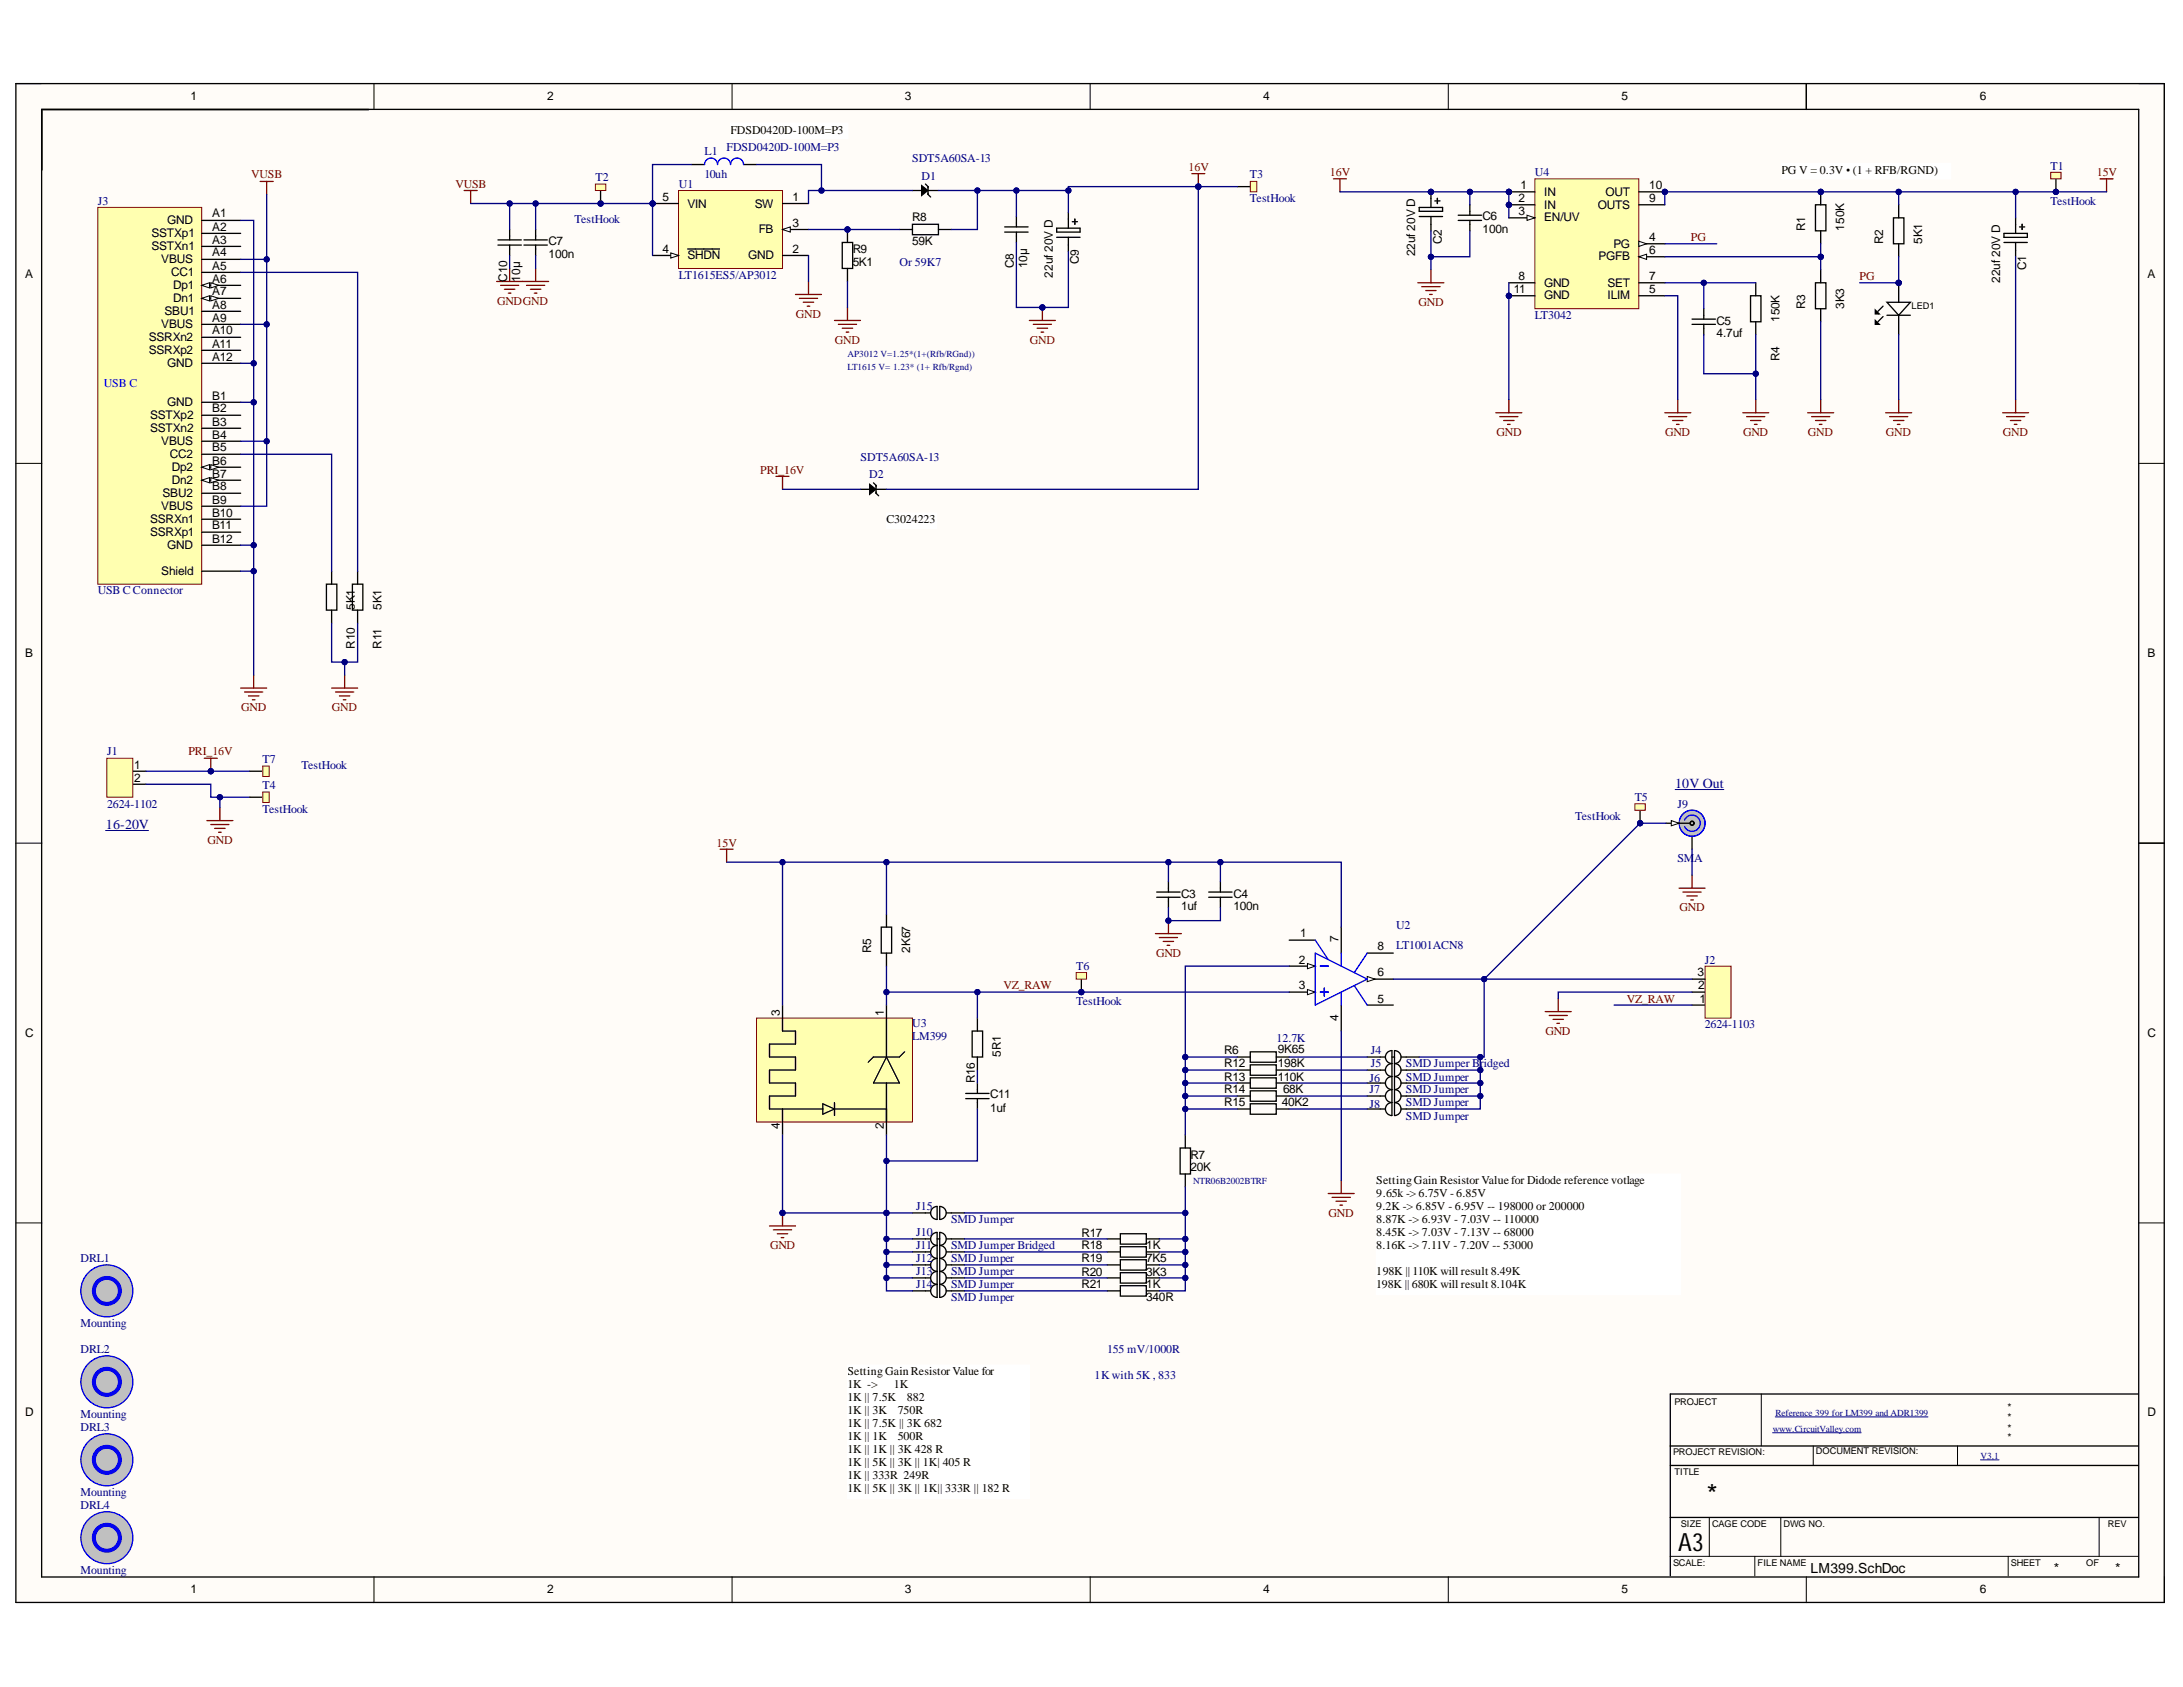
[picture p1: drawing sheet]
<svg xmlns="http://www.w3.org/2000/svg" width="279mm" height="216mm" viewBox="0 0 279 216" stroke-linecap="round" stroke-linejoin="round" font-family="sans-serif">
<defs><g id="words">
<text font-size="3.6" x="218.4" y="192.4">*</text>
<text font-size="3.2" x="214.8" y="198.5">A3</text>
<g font-size="1.8" fill="#000080">
<text x="214.4" y="100.8">10V Out</text>
<text x="13.5" y="106.1">16-20V</text>
</g>
<g font-size="1.8">
<text x="231.7" y="201.3">LM399.SchDoc</text>
<text x="262.9" y="201.3">*</text>
<text x="270.7" y="201.3">*</text>
</g>
<g font-size="1.5">
<text x="24.4" y="12.9">1</text>
<text x="70.1" y="12.9">2</text>
<text x="93.5" y="17.1">FDSD0420D-100M=P3</text>
<text x="115.8" y="12.9">3</text>
<text x="161.7" y="12.9">4</text>
<text x="207.5" y="12.9">5</text>
<text x="253.4" y="12.9">6</text>
<text x="228" y="22.2">PG V = 0.3V • (1 + RFB/RGND)</text>
<text x="21.4" y="28.7">GND</text>
<text x="27.2" y="27.8">A1</text>
<text x="27.2" y="29.5">A2</text>
<text x="84.8" y="25.7">5</text>
<text x="88" y="26.6">VIN</text>
<text x="96.6" y="26.6">SW</text>
<text x="97.1" y="29.9">FB</text>
<text x="101.4" y="29">3</text>
<text x="101.4" y="25.7">1</text>
<text x="116.8" y="28.3">R8</text>
<text x="189.8" y="29.9">100n</text>
<text x="189.8" y="28.2">C6</text>
<text x="194.3" y="25.9">2</text>
<text x="194.3" y="27.6">3</text>
<text x="194.6" y="24.2">1</text>
<text x="197.6" y="25">IN</text>
<text x="197.6" y="26.7">IN</text>
<text x="197.6" y="28.3">EN/UV</text>
<text x="204.5" y="26.7">OUTS</text>
<text x="205.5" y="25">OUT</text>
<text x="211.1" y="25.9">9</text>
<text x="211.1" y="24.2">10</text>
<text x="231.1" y="29.5" transform="rotate(-90 231.1 29.5)">R1</text>
<text x="236" y="29.5" transform="rotate(-90 236 29.5)">150K</text>
<text x="3.2" y="35.5">A</text>
<text x="19.4" y="30.4">SSTXp1</text>
<text x="19.4" y="32.1">SSTXn1</text>
<text x="20.6" y="33.7">VBUS</text>
<text x="21.9" y="35.4">CC1</text>
<text x="27.2" y="31.2">A3</text>
<text x="27.2" y="32.8">A4</text>
<text x="27.2" y="34.5">A5</text>
<text x="70.2" y="33">100n</text>
<text x="70.2" y="31.4">C7</text>
<text x="84.8" y="32.4">4</text>
<text x="88" y="33.2">SHDN</text>
<text x="95.8" y="33.2">GND</text>
<text x="101.4" y="32.4">2</text>
<text x="109.1" y="34">5K1</text>
<text x="109.1" y="32.4">R9</text>
<text x="116.8" y="31.4">59K</text>
<text x="129.8" y="34.3" transform="rotate(-90 129.8 34.3)">C8</text>
<text x="131.5" y="34.3" transform="rotate(-90 131.5 34.3)">10µ</text>
<text x="134.8" y="35.5" transform="rotate(-90 134.8 35.5)">22uf 20V D</text>
<text x="138.1" y="33.8" transform="rotate(-90 138.1 33.8)">C9</text>
<text x="181.1" y="32.8" transform="rotate(-90 181.1 32.8)">22uf 20V D</text>
<text x="184.5" y="31.2" transform="rotate(-90 184.5 31.2)">C2</text>
<text x="194.3" y="35.9">8</text>
<text x="204.6" y="33.3">PGFB</text>
<text x="206.5" y="31.7">PG</text>
<text x="211.1" y="30.9">4</text>
<text x="211.1" y="32.6">6</text>
<text x="211.1" y="35.9">7</text>
<text x="241" y="31.2" transform="rotate(-90 241 31.2)">R2</text>
<text x="246" y="31.2" transform="rotate(-90 246 31.2)">5K1</text>
<text x="259.3" y="34.5" transform="rotate(-90 259.3 34.5)">C1</text>
<text x="274.9" y="35.5">A</text>
<text x="21.1" y="40.3">SBU1</text>
<text x="22.2" y="37">Dp1</text>
<text x="22.2" y="38.7">Dn1</text>
<text x="27.2" y="36.2">A6</text>
<text x="27.2" y="37.8">A7</text>
<text x="27.2" y="39.5">A8</text>
<text x="27.2" y="41.2">A9</text>
<text x="64.9" y="36" transform="rotate(-90 64.9 36)">C10</text>
<text x="66.6" y="36" transform="rotate(-90 66.6 36)">10µ</text>
<text x="193.7" y="37.5">11</text>
<text x="197.6" y="36.7">GND</text>
<text x="197.6" y="38.3">GND</text>
<text x="205.8" y="38.3">ILIM</text>
<text x="205.8" y="36.7">SET</text>
<text x="211.1" y="37.5">5</text>
<text x="219.7" y="41.5">C5</text>
<text x="227.8" y="41.2" transform="rotate(-90 227.8 41.2)">150K</text>
<text x="231.1" y="39.5" transform="rotate(-90 231.1 39.5)">R3</text>
<text x="236" y="39.5" transform="rotate(-90 236 39.5)">3K3</text>
<text x="256" y="36.2" transform="rotate(-90 256 36.2)">22uf 20V D</text>
<text x="19" y="43.6">SSRXn2</text>
<text x="19" y="45.3">SSRXp2</text>
<text x="20.6" y="42">VBUS</text>
<text x="21.4" y="47">GND</text>
<text x="27.2" y="42.8">A10</text>
<text x="27.2" y="44.5">A11</text>
<text x="27.2" y="46.2">A12</text>
<text x="219.7" y="43.1">4.7uf</text>
<text x="227.8" y="46.2" transform="rotate(-90 227.8 46.2)">R4</text>
<text x="19.2" y="53.6">SSTXp2</text>
<text x="21.4" y="51.9">GND</text>
<text x="27.2" y="51.2">B1</text>
<text x="27.2" y="52.8">B2</text>
<text x="19.2" y="55.3">SSTXn2</text>
<text x="20.6" y="56.9">VBUS</text>
<text x="21.7" y="58.6">CC2</text>
<text x="27.2" y="54.5">B3</text>
<text x="27.2" y="56.2">B4</text>
<text x="27.2" y="57.8">B5</text>
<text x="27.2" y="59.5">B6</text>
<text x="20.6" y="65.3">VBUS</text>
<text x="20.8" y="63.6">SBU2</text>
<text x="22" y="60.3">Dp2</text>
<text x="22" y="61.9">Dn2</text>
<text x="27.2" y="61.2">B7</text>
<text x="27.2" y="62.8">B8</text>
<text x="27.2" y="64.5">B9</text>
<text x="19.2" y="66.9">SSRXn1</text>
<text x="19.2" y="68.6">SSRXp1</text>
<text x="21.4" y="70.3">GND</text>
<text x="27.2" y="66.1">B10</text>
<text x="27.2" y="67.8">B11</text>
<text x="27.2" y="69.4">B12</text>
<text x="113.5" y="66.9">C3024223</text>
<text x="20.6" y="73.6">Shield</text>
<text x="45.4" y="83.1" transform="rotate(-90 45.4 83.1)">R10</text>
<text x="45.4" y="78.1" transform="rotate(-90 45.4 78.1)">5K1</text>
<text x="48.8" y="83.1" transform="rotate(-90 48.8 83.1)">R11</text>
<text x="48.8" y="78.1" transform="rotate(-90 48.8 78.1)">5K1</text>
<text x="3.2" y="84.1">B</text>
<text x="274.9" y="84.1">B</text>
<text x="17.2" y="98.4">1</text>
<text x="17.2" y="100.1">2</text>
<text x="151.2" y="116.5">1uf</text>
<text x="151.2" y="114.9">C3</text>
<text x="157.9" y="116.5">100n</text>
<text x="157.9" y="114.9">C4</text>
<text x="166.4" y="119.9">1</text>
<text x="111.5" y="122" transform="rotate(-90 111.5 122)">R5</text>
<text x="116.5" y="122" transform="rotate(-90 116.5 122)">2K67</text>
<text x="166.2" y="123.3">2</text>
<text x="171.3" y="120.6" transform="rotate(-90 171.3 120.6)">7</text>
<text x="176.3" y="121.6">8</text>
<text x="176.3" y="124.9">6</text>
<text x="217.3" y="124.9">3</text>
<text x="99.8" y="130.1" transform="rotate(-90 99.8 130.1)">3</text>
<text x="113.1" y="130.1" transform="rotate(-90 113.1 130.1)">1</text>
<text x="166.2" y="126.6">3</text>
<text x="171.3" y="130.7" transform="rotate(-90 171.3 130.7)">4</text>
<text x="176.3" y="128.3">5</text>
<text x="217.3" y="126.6">2</text>
<text x="217.5" y="128.3">1</text>
<text x="3.2" y="132.7">C</text>
<text x="128.1" y="135.2" transform="rotate(-90 128.1 135.2)">5R1</text>
<text x="156.7" y="134.9">R6</text>
<text x="156.7" y="136.6">R12</text>
<text x="163.5" y="134.7">9K65</text>
<text x="163.5" y="136.6">198K</text>
<text x="274.9" y="132.7">C</text>
<text x="124.8" y="138.6" transform="rotate(-90 124.8 138.6)">R16</text>
<text x="126.7" y="142.3">1uf</text>
<text x="126.7" y="140.6">C11</text>
<text x="156.7" y="138.3">R13</text>
<text x="156.7" y="139.9">R14</text>
<text x="156.7" y="141.6">R15</text>
<text x="163.5" y="138.3">110K</text>
<text x="164" y="141.6">40K2</text>
<text x="164.2" y="139.9">68K</text>
<text x="99.8" y="144.6" transform="rotate(-90 99.8 144.6)">4</text>
<text x="113.1" y="144.5" transform="rotate(-90 113.1 144.5)">2</text>
<text x="152.4" y="149.9">20K</text>
<text x="152.4" y="148.3">R7</text>
<text x="176.1" y="151.6">SettingGain Resistor Valuefor Didode reference votlage</text>
<text x="176.1" y="153.2">9.65k -&gt; 6.75V -6.85V</text>
<text x="176.1" y="154.9">9.2K -&gt; 6.85V - 6.95V -- 198000 or 200000</text>
<text x="138.4" y="159.9">R18</text>
<text x="138.4" y="161.6">R19</text>
<text x="138.4" y="158.3">R17</text>
<text x="146.7" y="161.6">7K5</text>
<text x="146.7" y="159.9">1K</text>
<text x="176.1" y="156.6">8.87K -&gt; 6.93V - 7.03V -- 110000</text>
<text x="176.1" y="158.2">8.45K -&gt; 7.03V - 7.13V -- 68000</text>
<text x="176.1" y="159.9">8.16K -&gt; 7.11V - 7.20V -- 53000</text>
<text x="138.4" y="163.2">R20</text>
<text x="138.4" y="164.9">R21</text>
<text x="146.7" y="163.2">3K3</text>
<text x="146.7" y="164.9">1K</text>
<text x="146.7" y="166.5">340R</text>
<text x="176.1" y="163.2">198K || 110K will result 8.49K</text>
<text x="176.1" y="164.9">198K || 680K will result 8.104K</text>
<text x="108.5" y="176">SettingGain Resistor Value for</text>
<text x="108.5" y="177.6">1K -&gt;</text>
<text x="108.5" y="179.3">1K || 7.5K</text>
<text x="114.4" y="177.6">1K</text>
<text x="116.1" y="179.3">882</text>
<text x="3.2" y="181.3">D</text>
<text x="108.5" y="181">1K || 3K</text>
<text x="108.5" y="182.6">1K || 7.5K || 3K 682</text>
<text x="108.5" y="184.3">1K || 1K</text>
<text x="108.5" y="186">1K || 1K || 3K 428 R</text>
<text x="114.9" y="181">750R</text>
<text x="114.9" y="184.3">500R</text>
<text x="274.9" y="181.3">D</text>
<text x="108.5" y="187.6">1K || 5K || 3K || 1K| 405 R</text>
<text x="108.5" y="189.3">1K || 333R 249R</text>
<text x="108.5" y="191">1K || 5K || 3K || 1K|| 333R || 182 R</text>
<text x="24.4" y="203.9">1</text>
<text x="70.1" y="203.9">2</text>
<text x="115.8" y="203.9">3</text>
<text x="161.7" y="203.9">4</text>
<text x="207.5" y="203.9">5</text>
<text x="253.4" y="203.9">6</text>
</g>
<g font-size="1.5" fill="#800000">
<text x="32.1" y="22.8">VUSB</text>
<text x="152.1" y="21.9">16V</text>
<text x="170.2" y="22.5">16V</text>
<text x="268.4" y="22.5">15V</text>
<text x="58.3" y="24">VUSB</text>
<text x="216.4" y="30.9">PG</text>
<text x="238" y="35.9">PG</text>
<text x="63.6" y="39">GNDGND</text>
<text x="101.9" y="40.7">GND</text>
<text x="181.6" y="39.2">GND</text>
<text x="106.9" y="44">GND</text>
<text x="131.8" y="44">GND</text>
<text x="191.5" y="55.8">GND</text>
<text x="213.1" y="55.8">GND</text>
<text x="223.1" y="55.8">GND</text>
<text x="231.4" y="55.8">GND</text>
<text x="241.4" y="55.8">GND</text>
<text x="256.3" y="55.8">GND</text>
<text x="97.3" y="60.6">PRI_16V</text>
<text x="30.9" y="91">GND</text>
<text x="42.5" y="91">GND</text>
<text x="24.1" y="96.7">PRI_16V</text>
<text x="26.6" y="108">GND</text>
<text x="91.7" y="108.3">15V</text>
<text x="215" y="116.6">GND</text>
<text x="148" y="122.5">GND</text>
<text x="128.4" y="126.6">VZ_RAW</text>
<text x="208.2" y="128.3">VZ_RAW</text>
<text x="197.8" y="132.5">GND</text>
<text x="170.1" y="155.7">GND</text>
<text x="98.6" y="159.9">GND</text>
</g>
<g font-size="1.5" fill="#000080">
<text x="76.2" y="23.2">T2</text>
<text x="90.2" y="19.9">L1</text>
<text x="90.2" y="22.8">10uh</text>
<text x="93" y="19.4">FDSD0420D-100M=P3</text>
<text x="116.8" y="20.7">SDT5A60SA-13</text>
<text x="117.9" y="23">D1</text>
<text x="160" y="22.8">T3</text>
<text x="196.4" y="22.5">U4</text>
<text x="262.4" y="21.7">T1</text>
<text x="12.5" y="26.2">J3</text>
<text x="73.5" y="28.5">TestHook</text>
<text x="86.9" y="24">U1</text>
<text x="160" y="25.9">TestHook</text>
<text x="262.4" y="26.2">TestHook</text>
<text x="86.9" y="35.7">LT1615ES5/AP3012</text>
<text x="115.1" y="34">Or 59K7</text>
<text x="196.4" y="40.9">LT3042</text>
<text x="110.2" y="59">SDT5A60SA-13</text>
<text x="111.3" y="61.2">D2</text>
<text x="12.5" y="76">USB CConnector</text>
<text x="13.7" y="96.7">J1</text>
<text x="33.6" y="97.7">T7</text>
<text x="33.6" y="101">T4</text>
<text x="38.6" y="98.4">TestHook</text>
<text x="13.7" y="103.4">2624-1102</text>
<text x="33.6" y="104">TestHook</text>
<text x="201.6" y="105">TestHook</text>
<text x="209.2" y="102.5">T5</text>
<text x="214.7" y="103.4">J9</text>
<text x="214.7" y="110.3">SM</text>
<text x="216.8" y="110.3">A</text>
<text x="178.7" y="118.8">U2</text>
<text x="137.7" y="124.1">T6</text>
<text x="178.7" y="121.5">LT1001ACN8</text>
<text x="218.2" y="123.3">J2</text>
<text x="116.8" y="131.4">U3</text>
<text x="137.7" y="128.6">TestHook</text>
<text x="218.2" y="131.6">2624-1103</text>
<text x="116.8" y="133.1">LM399</text>
<text x="163.4" y="133.3">12.7K</text>
<text x="175.5" y="134.9">J4</text>
<text x="175.5" y="136.6">J5</text>
<text x="180" y="136.6">SMD Jumper Bridged</text>
<text x="175.3" y="141.8">J8</text>
<text x="175.3" y="139.9">J7</text>
<text x="175.3" y="138.5">J6</text>
<text x="180" y="143.3">SMD Jumper</text>
<text x="180" y="141.6">SMD Jumper</text>
<text x="180" y="139.9">SMD Jumper</text>
<text x="180" y="138.3">SMD Jumper</text>
<text x="117.3" y="154.9">J15</text>
<text x="10.3" y="161.6">DRL1</text>
<text x="117.3" y="159.9">J11</text>
<text x="117.3" y="161.6">J12</text>
<text x="117.3" y="158.2">J10</text>
<text x="121.7" y="161.6">SMD Jumper</text>
<text x="121.7" y="159.9">SMD Jumper Bridged</text>
<text x="121.7" y="156.6">SMD Jumper</text>
<text x="117.3" y="163.2">J13</text>
<text x="117.3" y="164.9">J14</text>
<text x="121.7" y="163.2">SMD Jumper</text>
<text x="121.7" y="164.9">SMD Jumper</text>
<text x="121.7" y="166.5">SMD Jumper</text>
<text x="10.3" y="169.8">Mounting</text>
<text x="10.3" y="173.1">DRL2</text>
<text x="141.7" y="173.1">155 mV/1000R</text>
<text x="140.1" y="176.5">1Kwith 5K , 833</text>
<text x="10.3" y="181.5">Mounting</text>
<text x="10.3" y="183.1">DRL3</text>
<text x="10.3" y="191.5">Mounting</text>
<text x="10.3" y="193.1">DRL4</text>
<text x="10.3" y="201.5">Mounting</text>
</g>
<text font-size="1.5" fill="#00f" x="13.3" y="49.5">USB C</text>
<g font-size="1.4">
<text x="256.9" y="183.2">*</text>
<text x="256.9" y="184.5">*</text>
<text x="256.9" y="180.6">*</text>
<text x="256.9" y="181.9">*</text>
</g>
<g font-size="1.2">
<text x="244.7" y="39.6">LED1</text>
<text x="214.3" y="179.8">PROJECT</text>
<text x="214.1" y="186.2">PROJECT REVISION:</text>
<text x="214.3" y="188.8">TITLE</text>
<text x="232.4" y="186.1">DOCUMENT REVISION:</text>
<text x="215.1" y="195.4">SIZE</text>
<text x="219.1" y="195.4">CAGE CODE</text>
<text x="228.3" y="195.4">DWG NO.</text>
<text x="269.8" y="195.4">REV</text>
<text x="214.1" y="200.4">SCALE:</text>
<text x="225" y="200.4">FILE NAME</text>
<text x="257.4" y="200.4">SHEET</text>
<text x="267" y="200.4">OF</text>
</g>
<g font-size="1.2" fill="#000080">
<text x="108.5" y="45.7">AP3012 V=1.25*(1+(Rfb/RGnd))</text>
<text x="108.5" y="47.4">LT1615 V= 1.23* (1+ Rfb/Rgnd)</text>
<text x="152.7" y="151.5">NTR06B2002BTRF</text>
<text x="226.9" y="183.2">www.CircuitValley.com</text>
<text x="227.2" y="181.2">Reference 399 for LM399 and ADR1399</text>
<text x="253.5" y="186.7">V3.1</text>
</g>
</g></defs>
<g fill="#fffcf8">
<path d="M2 10.7h275v194.4h-275z" fill-rule="evenodd"/>
<path d="M5.4 14h268.3v187.8h-268.3z" fill-rule="evenodd"/>
</g>
<g fill="none" stroke="#000" stroke-width=".13">
<path d="M2 10.7h3.4M47.9 10.7v3.3M93.7 10.7v3.3M139.5 10.7v3.3M185.4 10.7v3.3M231.2 10.7v3.3M273.7 10.7h3.3v3.3M2 59.3h3.4M273.7 59.3h3.3M2 107.9h3.4M273.7 107.9h3.3M2 156.5h3.4"/>
<path d="M273.7 156.5h3.3M225.4 178.4v6.7M213.8 199.2h59.9M218.8 194.2v5M224.6 199.2v2.5M227.9 194.2v5M232.1 185.1v2.4M250.5 185.1v2.4M257 199.2v2.5M268.7 194.2v5M47.9 201.8v3.3M93.7 201.8v3.3"/>
<path d="M139.5 201.8v3.3M185.4 201.8v3.3M231.2 201.8v3.3M277 201.8v3.3"/>
</g>
<path d="M2 10.7h275v194.4h-275zM5.3 14h268.4v187.8h-268.4zM5.3 14h41.9M231.2 10.7v3.3M273.7 107.9h3.3M165 123.6h3.3M175 122h3.3M175 128.6h3.3M273.7 178.4h-59.9v23.3M213.8 185.1h59.9M213.8 187.5h59.9M213.8 194.2h59.9" fill="none" stroke="#000" stroke-width=".17"/>
<path d="M167.3 123.3l1 .3-1 .4z" fill="#f8fcff"/>
<path d="M167.3 123.3l1 .3-1 .4z" fill="none" stroke="#000" stroke-width=".13"/>
<path d="M165 127h3.3" fill="none" stroke="#000" stroke-width=".17"/>
<path d="M167.3 126.6l1 .4-1 .3z" fill="#f8fcff"/>
<path d="M167.3 126.6l1 .4-1 .3z" fill="none" stroke="#000" stroke-width=".13"/>
<path d="M171.7 128.6v3.4M175 125.3h3.3" fill="none" stroke="#000" stroke-width=".17"/>
<path d="M175 125l1 .3-1 .3z" fill="#f8fcff"/>
<path d="M175 125l1 .3-1 .3z" fill="none" stroke="#000" stroke-width=".13"/>
<path d="M171.7 118.7v3.3M165 120.3h3.3" fill="none" stroke="#000" stroke-width=".17"/>
<path d="M168.3 122l6.7 3.3-6.7 3.3zM168.3 120.3l1.7 2.5M169 123.6h1M169 127h1M169.5 126.5v1M171.7 122v1.6M171.7 127v1.6M173.3 126.1l1.7 2.5M175 122l-1.7 2.5" fill="none" stroke="#00f" stroke-width=".17"/>
<path d="M98.5 156.9h3.3M99 157.4h2.3M99.5 157.9h1.3M100 158.4h.3M100.2 155.2v1.7" fill="none" stroke="#800000" stroke-width=".17"/>
<circle cx="100.2" cy="155.2" r=".33" fill="#000080"/>
<circle cx="100.2" cy="155.2" r=".33" fill="none" stroke="#000080" stroke-width=".13"/>
<path d="M147.9 119.5h3.3M148.4 120h2.3M149.5 117.8v1.7M148.9 120.5h1.3M149.4 121h.3M170 152.7h3.3M170.5 153.2h2.3M171 153.7h1.3M171.5 154.2h.3M171.7 151.1v1.6" fill="none" stroke="#800000" stroke-width=".17"/>
<circle cx="149.5" cy="117.8" r=".33" fill="#000080"/>
<circle cx="149.5" cy="117.8" r=".33" fill="none" stroke="#000080" stroke-width=".13"/>
<path d="M96.8 130.3h20v13.3h-20z" fill-rule="evenodd" fill="#ffffb0"/>
<path d="M96.8 130.3h20v13.3h-20z" fill="none" stroke="#800000" stroke-width=".13"/>
<path d="M100.2 128.6v3.4h1.6v1.6h-3.3v1.7h3.3v1.6h-3.3v1.7h3.3v1.7h-3.3v1.6h6.8M113.5 128.6v6.7M113.5 138.6v6.7M113.5 135.3l1.6 3.3h-3.3zM115.8 134.6l-.7 .7h-3.3l-.7 .6M100.2 141.9v3.4M105.3 141.3l1.5 .6-1.5 .7zM106.8 141.9h6.7M106.8 141.1v1.7" fill="none" stroke="#000" stroke-width=".17"/>
<path d="M214.4 101h6.2M226.9 183.4h11.3M227.2 181.3h19.6M253.5 186.8h2.3" fill="none" stroke="#000080" stroke-width=".13"/>
<g fill="none" stroke="#800000" stroke-width=".17">
<path d="M268.8 22.9h1.6M269.6 22.9v1.6M191.5 52.8h3.3M192 53.3h2.3M192.5 53.8h1.3M192.9 54.3h.4M193.1 51.2v1.6M223.1 52.8h3.3M223.6 53.3h2.3M224 53.8h1.4M224.5 54.3h.4M224.7 51.2v1.6"/>
<path d="M231.4 52.8h3.3M231.9 53.3h2.3M232.4 53.8h1.3M232.9 54.3h.3M233 51.2v1.6M92.2 108.7h1.6M93 108.7v1.6"/>
</g>
<circle cx="243" cy="36.2" r=".33" fill="#000080"/>
<circle cx="243" cy="36.2" r=".33" fill="none" stroke="#000080" stroke-width=".13"/>
<path d="M243 36.2v2.5" fill="none" stroke="#000" stroke-width=".17"/>
<circle cx="243" cy="36.2" r=".33" fill="#000080"/>
<circle cx="243" cy="36.2" r=".33" fill="none" stroke="#000080" stroke-width=".13"/>
<path d="M240 39.7l.5 .5h-.5zM241 39.2l-.7 .6M241.5 38.7h3l-1.5 1.6zM240 41l.5 .5h-.5zM241 40.5l-.7 .7M241.5 40.3h3M243 40.3v2.5" fill="none" stroke="#000" stroke-width=".17"/>
<path d="M240 39.7l.5 .5h-.5zM240 41l.5 .5h-.5z" fill="#000"/>
<path d="M241.3 52.8h3.4M241.8 53.3h2.4M242.3 53.8h1.4M242.8 54.3h.4M243 51.2v1.6" fill="none" stroke="#800000" stroke-width=".17"/>
<circle cx="193.1" cy="24.6" r=".33" fill="#000080"/>
<circle cx="193.1" cy="24.6" r=".33" fill="none" stroke="#000080" stroke-width=".13"/>
<circle cx="193.1" cy="26.2" r=".33" fill="#000080"/>
<circle cx="193.1" cy="26.2" r=".33" fill="none" stroke="#000080" stroke-width=".13"/>
<circle cx="213.1" cy="24.6" r=".33" fill="#000080"/>
<circle cx="213.1" cy="24.6" r=".33" fill="none" stroke="#000080" stroke-width=".13"/>
<circle cx="193.1" cy="37.9" r=".33" fill="#000080"/>
<circle cx="193.1" cy="37.9" r=".33" fill="none" stroke="#000080" stroke-width=".13"/>
<path d="M196.4 22.9h13.4v16.6h-13.4z" fill-rule="evenodd" fill="#ffffb0"/>
<path d="M196.4 22.9h13.4v16.6h-13.4z" fill="none" stroke="#800000" stroke-width=".13"/>
<path d="M193.1 24.5h3.3" fill="none" stroke="#000" stroke-width=".17"/>
<circle cx="193.1" cy="24.6" r=".33" fill="#000080"/>
<circle cx="193.1" cy="24.6" r=".33" fill="none" stroke="#000080" stroke-width=".13"/>
<path d="M193.1 26.2h3.3" fill="none" stroke="#000" stroke-width=".17"/>
<circle cx="193.1" cy="26.2" r=".33" fill="#000080"/>
<circle cx="193.1" cy="26.2" r=".33" fill="none" stroke="#000080" stroke-width=".13"/>
<path d="M193.1 27.9h3.3" fill="none" stroke="#000" stroke-width=".17"/>
<path d="M195.4 27.5l1 .4-1 .3z" fill="#f8fcff"/>
<path d="M195.4 27.5l1 .4-1 .3z" fill="none" stroke="#000" stroke-width=".13"/>
<path d="M209.8 31.2h3.3" fill="none" stroke="#000" stroke-width=".17"/>
<path d="M209.8 30.9l.9 .3-.9 .3z" fill="#f8fcff"/>
<path d="M209.8 30.9l.9 .3-.9 .3z" fill="none" stroke="#000" stroke-width=".13"/>
<path d="M209.8 37.9h3.3M209.8 32.9h3.3" fill="none" stroke="#000" stroke-width=".17"/>
<path d="M209.8 32.9l.9-.4v.7z" fill="#f8fcff"/>
<path d="M209.8 32.9l.9-.4v.7z" fill="none" stroke="#000" stroke-width=".13"/>
<path d="M193.1 36.2h3.3M209.8 36.2h3.3M209.8 26.2h3.3M209.8 24.5h3.3" fill="none" stroke="#000" stroke-width=".17"/>
<circle cx="213.1" cy="24.6" r=".33" fill="#000080"/>
<circle cx="213.1" cy="24.6" r=".33" fill="none" stroke="#000080" stroke-width=".13"/>
<path d="M193.1 37.9h3.3" fill="none" stroke="#000" stroke-width=".17"/>
<circle cx="193.1" cy="37.9" r=".33" fill="#000080"/>
<circle cx="193.1" cy="37.9" r=".33" fill="none" stroke="#000080" stroke-width=".13"/>
<path d="M213.1 52.8h3.3M213.6 53.3h2.3M214.1 53.8h1.3M214.6 54.3h.3M214.7 51.2v1.6" fill="none" stroke="#800000" stroke-width=".17"/>
<path d="M242.3 27.9h1.4v3.3h-1.4zM243 26.2v1.7M243 31.2v1.7M148 114.8h3M148 114.2h3M149.5 112.8v1.4M149.5 114.8v1.4" fill="none" stroke="#000" stroke-width=".17"/>
<circle cx="233" cy="24.6" r=".33" fill="#000080"/>
<circle cx="233" cy="24.6" r=".33" fill="none" stroke="#000080" stroke-width=".13"/>
<path d="M233 24.5v1.7M233 29.5v1.7" fill="none" stroke="#000" stroke-width=".17"/>
<circle cx="233" cy="24.6" r=".33" fill="#000080"/>
<circle cx="233" cy="24.6" r=".33" fill="none" stroke="#000080" stroke-width=".13"/>
<g fill="none" stroke="#000" stroke-width=".17">
<path d="M224 37.9h1.4v3.3h-1.4zM224.7 36.2v1.7M232.4 26.2h1.3v3.3h-1.3zM232.4 36.2h1.3v3.3h-1.3zM233 34.5v1.7M233 39.5v1.7M256.5 29.9h3v.5h-3zM256.5 31h3M258 27.9v2M258 31v1.9M258.5 29h.6M258.8 28.7v.7"/>
<path d="M224.7 41.2v1.6M112.8 118.7h1.3v3.3h-1.3zM113.5 117v1.7M154.7 114.8h3M154.7 114.2h3M156.2 112.8v1.4M156.2 114.8v1.4M113.5 122v1.6M158.4 135.3h1.6M160 134.6h3.3v1.3h-3.3zM163.3 135.3h1.7M216.6 128.6h1.6"/>
<path d="M216.6 127h1.6"/>
</g>
<path d="M256.3 52.8h3.3M256.8 53.3h2.3M257.3 53.8h1.3M257.8 54.3h.3M258 51.2v1.6" fill="none" stroke="#800000" stroke-width=".17"/>
<path d="M218.2 123.6h3.4v6.7h-3.4z" fill-rule="evenodd" fill="#ffffb0"/>
<path d="M218.2 123.6h3.4v6.7h-3.4z" fill="none" stroke="#800000" stroke-width=".13"/>
<path d="M216.6 125.3h1.6" fill="none" stroke="#000" stroke-width=".17"/>
<path d="M214.9 113.7h3.3M215.4 114.2h2.3M215.9 114.7h1.3M216.4 115.2h.3M216.6 112v1.7M197.8 129.5h3.3M198.3 130h2.3M198.8 130.5h1.3M199.3 131h.3M199.4 127.8v1.7" fill="none" stroke="#800000" stroke-width=".17"/>
<circle cx="13.7" cy="165.2" r="3.3" fill="#c0c0c0"/>
<circle cx="13.7" cy="165.2" r="3.3" fill="none" stroke="#00f" stroke-width=".17"/>
<circle cx="13.7" cy="165.2" r="1.66" fill="#c0c0c0"/>
<circle cx="13.7" cy="165.2" r="1.66" fill="none" stroke="#00f" stroke-width=".51"/>
<circle cx="13.7" cy="176.8" r="3.3" fill="#c0c0c0"/>
<circle cx="13.7" cy="176.8" r="3.3" fill="none" stroke="#00f" stroke-width=".17"/>
<circle cx="13.7" cy="176.8" r="1.66" fill="#c0c0c0"/>
<circle cx="13.7" cy="176.8" r="1.66" fill="none" stroke="#00f" stroke-width=".51"/>
<circle cx="13.7" cy="186.8" r="3.3" fill="#c0c0c0"/>
<circle cx="13.7" cy="186.8" r="3.3" fill="none" stroke="#00f" stroke-width=".17"/>
<circle cx="13.7" cy="186.8" r="1.66" fill="#c0c0c0"/>
<circle cx="13.7" cy="186.8" r="1.66" fill="none" stroke="#00f" stroke-width=".51"/>
<circle cx="13.7" cy="196.8" r="3.3" fill="#c0c0c0"/>
<circle cx="13.7" cy="196.8" r="3.3" fill="none" stroke="#00f" stroke-width=".17"/>
<circle cx="13.7" cy="196.8" r="1.66" fill="#c0c0c0"/>
<circle cx="13.7" cy="196.8" r="1.66" fill="none" stroke="#00f" stroke-width=".51"/>
<circle cx="183.1" cy="24.6" r=".33" fill="#000080"/>
<circle cx="183.1" cy="24.6" r=".33" fill="none" stroke="#000080" stroke-width=".13"/>
<path d="M183.1 24.5v.9" fill="none" stroke="#000" stroke-width=".17"/>
<circle cx="183.1" cy="24.6" r=".33" fill="#000080"/>
<circle cx="183.1" cy="24.6" r=".33" fill="none" stroke="#000080" stroke-width=".13"/>
<g fill="none" stroke="#000" stroke-width=".17">
<path d="M181.6 26.5h3v.5h-3zM181.6 27.7h3M183.1 25.4v1.1M183.1 27.7v1.8M183.6 25.7h.7M184 25.4v.7M186.6 28.2h3M186.6 27.5h3M188.1 26.2v1.3M188.1 28.2v1.3M218.1 39.5v1.3M216.6 41.5h3"/>
<path d="M216.6 40.8h3M218.1 41.5v1.3"/>
</g>
<path d="M181.5 36.2h3.3M182 36.7h2.3M182.5 37.2h1.3M183 37.7h.3M183.1 34.5v1.7" fill="none" stroke="#800000" stroke-width=".17"/>
<path d="M228 20.9h21.7v2h-21.7z" fill-rule="evenodd" fill="#fff"/>
<path d="M228 20.9h21.7v2h-21.7z" fill="none" stroke="#fff" stroke-width=".13"/>
<g fill="none" stroke="#800000" stroke-width=".17">
<path d="M63.6 36h3.3M64.1 36.5h2.3M64.6 37h1.3M65.1 37.5h.3M65.2 34.4v1.6M101.8 37.7h3.3M102.3 38.2h2.3M102.8 38.7h1.3M103.3 39.2h.3M103.5 36v1.7M108.5 39.3v1.7M133.4 39.3v1.7"/>
<path d="M170.7 22.9h1.6M171.5 22.9v1.6M106.8 41h3.3M107.3 41.5h2.3M107.8 42h1.3M108.3 42.5h.3M131.7 41h3.4M132.3 41.5h2.3M132.7 42h1.4M133.2 42.5h.4"/>
</g>
<g fill="none" stroke="#000" stroke-width=".17">
<path d="M158.4 136.9h1.6M158.4 138.6h1.6M160 136.3h3.3v1.3h-3.3zM160 137.9h3.3v1.4h-3.3zM160 139.6h3.3v1.3h-3.3zM163.3 136.9h1.7M163.3 138.6h1.7M175 136.9h2.3M175 138.6h2.3M175 135.3h2.3M177.6 134.7l.6-.2v8.3a.83 .83 0 0 1-.9-.9 .83 .83 0 0 1 .9-.8 .83 .83 0 0 1-.9-.8 .83 .83 0 0 1 .9-.9 .84 .84 0 0 1-.9-.8 .84 .84 0 0 1 .9-.8 .83 .83 0 0 1-.9-.9 .83 .83 0 0 1 .9-.8 .83 .83 0 0 1-.8-.5 .83 .83 0 0 1 .2-.9zM178.2 135.3h.3"/>
<path d="M178.5 134.5a.83 .83 0 0 1 .8 .8 .83 .83 0 0 1-.8 .8 .83 .83 0 0 1 .8 .8 .83 .83 0 0 1-.8 .9 .84 .84 0 0 1 .8 .8 .84 .84 0 0 1-.8 .8 .83 .83 0 0 1 .8 .9 .83 .83 0 0 1-.8 .8 .83 .83 0 0 1 .8 .8 .83 .83 0 0 1-.8 .9zM179.3 136.9h2.3M179.3 138.6h2.3M179.3 135.3h2.3M158.4 140.3h1.6M158.4 141.9h1.6M160 141.3h3.3v1.3h-3.3zM163.3 140.3h1.7M163.3 141.9h1.7M175 140.3h2.3M175 141.9h2.3M179.3 140.3h2.3"/>
<path d="M179.3 141.9h2.3"/>
</g>
<circle cx="133.4" cy="39.3" r=".33" fill="#000080"/>
<circle cx="133.4" cy="39.3" r=".33" fill="none" stroke="#000080" stroke-width=".13"/>
<path d="M152.5 22.2h1.7M153.4 22.2v1.7" fill="none" stroke="#800000" stroke-width=".17"/>
<circle cx="153.4" cy="23.9" r=".33" fill="#000080"/>
<circle cx="153.4" cy="23.9" r=".33" fill="none" stroke="#000080" stroke-width=".13"/>
<path d="M66.9 36h3.3M67.4 36.5h2.3M67.9 37h1.3M68.4 37.5h.3M68.6 34.4v1.6" fill="none" stroke="#800000" stroke-width=".17"/>
<circle cx="83.5" cy="26" r=".33" fill="#000080"/>
<circle cx="83.5" cy="26" r=".33" fill="none" stroke="#000080" stroke-width=".13"/>
<path d="M86.8 24.4h13.4v10h-13.4z" fill-rule="evenodd" fill="#ffffb0"/>
<path d="M86.8 24.4h13.4v10h-13.4z" fill="none" stroke="#800000" stroke-width=".13"/>
<path d="M83.5 26h3.3" fill="none" stroke="#000" stroke-width=".17"/>
<circle cx="83.5" cy="26" r=".33" fill="#000080"/>
<circle cx="83.5" cy="26" r=".33" fill="none" stroke="#000080" stroke-width=".13"/>
<path d="M83.5 32.7h3.3" fill="none" stroke="#000" stroke-width=".17"/>
<path d="M85.9 32.4l.9 .3-.9 .3z" fill="#f8fcff"/>
<path d="M85.9 32.4l.9 .3-.9 .3z" fill="none" stroke="#000" stroke-width=".13"/>
<path d="M88 31.9h4.1M100.2 29.4h3.3" fill="none" stroke="#000" stroke-width=".17"/>
<path d="M100.2 29.4l.9-.4v.7z" fill="#f8fcff"/>
<path d="M100.2 29.4l.9-.4v.7z" fill="none" stroke="#000" stroke-width=".13"/>
<path d="M100.2 26h3.3M100.2 32.7h3.3M115.1 29.4h1.7M116.8 28.7h3.3v1.3h-3.3zM120.1 29.4h1.7" fill="none" stroke="#000" stroke-width=".17"/>
<path d="M59.4 24.4h1.7M60.2 24.4v1.6" fill="none" stroke="#800000" stroke-width=".17"/>
<circle cx="108.5" cy="29.4" r=".33" fill="#000080"/>
<circle cx="108.5" cy="29.4" r=".33" fill="none" stroke="#000080" stroke-width=".13"/>
<path d="M108.5 29.4v1.6" fill="none" stroke="#000" stroke-width=".17"/>
<circle cx="108.5" cy="29.4" r=".33" fill="#000080"/>
<circle cx="108.5" cy="29.4" r=".33" fill="none" stroke="#000080" stroke-width=".13"/>
<g fill="none" stroke="#000" stroke-width=".17">
<path d="M63.7 31.4h3M63.7 30.7h3M65.2 29.4v1.3M65.2 31.4v1.3M67.1 31.4h3M67.1 30.7h3M68.6 29.4v1.3M68.6 31.4v1.3M107.8 31h1.3v3.4h-1.3zM108.5 34.4v1.6M116.8 24.4h3.3M118.4 23.6l.4 .3v1l.3 .3"/>
<path d="M128.6 29.7h3M128.6 29h3M130.1 27.7v1.3M130.1 29.7v1.3M110.1 62.6h3.4M111.8 61.8l.3 .3v1l.4 .4"/>
</g>
<path d="M99.3 61h1.7M100.2 61v1.6" fill="none" stroke="#800000" stroke-width=".17"/>
<path d="M117.9 23.7l.9 .7-.9 .6zM111.3 62l.8 .6-.8 .7z" fill="#000"/>
<path d="M117.9 23.7l.9 .7-.9 .6zM111.3 62l.8 .6-.8 .7z" fill="none" stroke="#000" stroke-width=".13"/>
<path d="M113.5 65.6h6.4v2h-6.4z" fill-rule="evenodd" fill="#fff"/>
<path d="M113.5 65.6h6.4v2h-6.4z" fill="none" stroke="#fff" stroke-width=".13"/>
<path d="M88.5 21.1h1.7M95.2 21.1h1.6" fill="none" stroke="#000" stroke-width=".17"/>
<path d="M90.2 21.1a.83 .83 0 0 1 .8-.9 .83 .83 0 0 1 .8 .9 .83 .83 0 0 1 .9-.9 .83 .83 0 0 1 .8 .9 .83 .83 0 0 1 .8-.9 .83 .83 0 0 1 .9 .9" fill="none" stroke="#00f" stroke-width=".17"/>
<path d="M93.5 15.7h15v2h-15z" fill-rule="evenodd" fill="#fff"/>
<path d="M93.5 15.7h15v2h-15z" fill="none" stroke="#fff" stroke-width=".13"/>
<path d="M33.3 23.2h1.7M34.1 23.2v1.7M30.8 88.1h3.3M31.3 88.6h2.3M31.8 89.1h1.3M32.3 89.6h.3M32.5 86.4v1.7M42.4 88.1h3.4M42.9 88.6h2.4M43.4 89.1h1.4M43.9 89.6h.4M44.1 86.4v1.7" fill="none" stroke="#800000" stroke-width=".17"/>
<path d="M12.5 26.5h13.3v48.3h-13.3z" fill-rule="evenodd" fill="#ffffb0"/>
<path d="M12.5 26.5h13.3v48.3h-13.3z" fill="none" stroke="#800000" stroke-width=".13"/>
<path d="M25.8 28.2h5M25.8 29.9h5M25.8 31.5h5M25.8 33.2h5M25.8 34.9h5M25.8 36.5h5" fill="none" stroke="#000" stroke-width=".17"/>
<path d="M25.8 36.5l1-.3v.7z" fill="#f8fcff"/>
<path d="M25.8 36.5l1-.3v.7z" fill="none" stroke="#000" stroke-width=".13"/>
<path d="M27 36.2l1 .3-1 .4z" fill="#f8fcff"/>
<path d="M27 36.2l1 .3-1 .4z" fill="none" stroke="#000" stroke-width=".13"/>
<path d="M25.8 38.2h5" fill="none" stroke="#000" stroke-width=".17"/>
<path d="M25.8 38.2l1-.3v.6z" fill="#f8fcff"/>
<path d="M25.8 38.2l1-.3v.6z" fill="none" stroke="#000" stroke-width=".13"/>
<path d="M27 37.9l1 .3-1 .3z" fill="#f8fcff"/>
<path d="M27 37.9l1 .3-1 .3z" fill="none" stroke="#000" stroke-width=".13"/>
<path d="M25.8 39.8h5M25.8 41.5h5M25.8 43.2h5M25.8 44.8h5M25.8 46.5h5M25.8 51.5h5M25.8 53.1h5M25.8 54.8h5M25.8 56.5h5M25.8 58.1h5M25.8 59.8h5" fill="none" stroke="#000" stroke-width=".17"/>
<path d="M25.8 59.8l1-.3v.6z" fill="#f8fcff"/>
<path d="M25.8 59.8l1-.3v.6z" fill="none" stroke="#000" stroke-width=".13"/>
<path d="M27 59.5l1 .3-1 .3z" fill="#f8fcff"/>
<path d="M27 59.5l1 .3-1 .3z" fill="none" stroke="#000" stroke-width=".13"/>
<path d="M25.8 61.5h5" fill="none" stroke="#000" stroke-width=".17"/>
<path d="M25.8 61.5l1-.4v.7z" fill="#f8fcff"/>
<path d="M25.8 61.5l1-.4v.7z" fill="none" stroke="#000" stroke-width=".13"/>
<path d="M27 61.1l1 .4-1 .3z" fill="#f8fcff"/>
<path d="M27 61.1l1 .4-1 .3z" fill="none" stroke="#000" stroke-width=".13"/>
<g fill="none" stroke="#000" stroke-width=".17">
<path d="M25.8 63.1h5M25.8 64.8h5M25.8 66.4h5M25.8 68.1h5M25.8 69.8h5M25.8 73.1h5M41.8 74.8h1.3v3.3h-1.3zM42.4 73.1v1.7M42.4 78.1v1.7M45.1 74.8h1.3v3.3h-1.3zM45.8 73.1v1.7M45.8 78.1v1.7"/>
<path d="M17 98.7h1.7M17 100.4h1.7"/>
</g>
<path d="M13.5 106.3h5.5" fill="none" stroke="#000080" stroke-width=".13"/>
<path d="M13.7 97h3.3v5h-3.3z" fill-rule="evenodd" fill="#ffffb0"/>
<path d="M13.7 97h3.3v5h-3.3z" fill="none" stroke="#800000" stroke-width=".13"/>
<path d="M26.1 97h1.7M27 97v1.7M26.5 105h3.3M27 105.5h2.3M27.5 106h1.3M28 106.5h.3M28.1 103.4v1.6" fill="none" stroke="#800000" stroke-width=".17"/>
<circle cx="27" cy="98.7" r=".33" fill="#000080"/>
<circle cx="27" cy="98.7" r=".33" fill="none" stroke="#000080" stroke-width=".13"/>
<path d="M176.2 150.2h38.9v15.5h-38.9z" fill-rule="evenodd" fill="#fff"/>
<path d="M176.2 150.2h38.9v15.5h-38.9z" fill="none" stroke="#fff" stroke-width=".13"/>
<circle cx="216.6" cy="105.4" r="1.66" fill="#c0c0c0"/>
<circle cx="216.6" cy="105.4" r="1.66" fill="none" stroke="#00f" stroke-width=".13"/>
<path d="M213.2 105.4h1.7" fill="none" stroke="#000" stroke-width=".17"/>
<path d="M213.9 105l1 .4-1 .3z" fill="#f8fcff"/>
<path d="M213.9 105l1 .4-1 .3z" fill="none" stroke="#000" stroke-width=".13"/>
<g fill="none" stroke="#000" stroke-width=".17">
<path d="M135.2 29.2h3v.5h-3zM135.2 30.4h3M136.7 27.2v2M136.7 30.4v1.8M137.2 28.4h.7M137.6 28v.7M214.9 105.4h1.3M216.6 107v1.7M123.6 139.9h3M124.4 132h1.4v3.3h-1.4zM125.1 130.3v1.7M125.1 135.3v1.6"/>
<path d="M125.1 138.6v1.3M119.4 159.6l.5-.2v6.6a.83 .83 0 0 1-.8-.8 .83 .83 0 0 1 .8-.8 .83 .83 0 0 1-.8-.9 .83 .83 0 0 1 .8-.8 .83 .83 0 0 1-.8-.8 .83 .83 0 0 1 .8-.9 .83 .83 0 0 1-.7-.5 .83 .83 0 0 1 .2-.9zM120.3 159.4a.83 .83 0 0 1 .8 .8 .83 .83 0 0 1-.8 .8 .83 .83 0 0 1 .8 .9 .83 .83 0 0 1-.8 .8 .83 .83 0 0 1 .8 .8 .83 .83 0 0 1-.8 .9 .83 .83 0 0 1 .8 .8 .83 .83 0 0 1-.8 .8zM123.6 140.6h3M125.1 140.6v1.3M141.7 158.6h1.7M143.4 159.6h3.3v1.3h-3.3zM143.4 157.9h3.3v1.3h-3.3zM146.7 158.6h1.7M151 146.9h1.4v3.3h-1.4zM151.7 145.3v1.6M151.7 150.2v1.7"/>
<path d="M116.8 160.2h2.3M116.8 161.9h2.3M116.8 163.5h2.3M116.8 165.2h2.3M121.1 160.2h2.3M121.1 161.9h2.3M121.1 163.5h2.3M121.1 165.2h2.3M141.7 160.2h1.7M141.7 161.9h1.7M141.7 163.5h1.7M141.7 165.2h1.7"/>
<path d="M143.4 161.2h3.3v1.3h-3.3zM143.4 162.9h3.3v1.3h-3.3zM143.4 164.5h3.3v1.4h-3.3zM146.7 160.2h1.7M146.7 161.9h1.7M146.7 163.5h1.7M146.7 165.2h1.7"/>
<circle cx="216.6" cy="105.4" r=".25"/>
</g>
<path d="M215 105a1.66 1.66 0 0 1 2.5-1 1.66 1.66 0 0 1 0 2.7 1.66 1.66 0 0 1-2.5-.9M215.6 105a1.05 1.05 0 0 1 1.6-.5 1.05 1.05 0 0 1 0 1.7 1.05 1.05 0 0 1-1.6-.4" fill="none" stroke="#00f" stroke-width=".17"/>
<path d="M108.5 174.7h23.2v17.1h-23.2z" fill-rule="evenodd" fill="#fff"/>
<path d="M108.5 174.7h23.2v17.1h-23.2z" fill="none" stroke="#fff" stroke-width=".13"/>
<path d="M116.8 158.6h2.3M119.4 158l.5-.3v1.7a.83 .83 0 0 1-.7-.5 .83 .83 0 0 1 .2-.9zM119.9 158.6h.4M120.3 157.7a.83 .83 0 0 1 .8 .9 .83 .83 0 0 1-.8 .8zM121.1 158.6h2.3" fill="none" stroke="#000" stroke-width=".17"/>
<path d="M233 32.9v1.6" fill="none" stroke="#000080" stroke-width=".17"/>
<circle cx="233" cy="32.9" r=".33" fill="#000080"/>
<circle cx="233" cy="32.9" r=".33" fill="none" stroke="#000080" stroke-width=".13"/>
<path d="M213.1 32.9h19.9" fill="none" stroke="#000080" stroke-width=".17"/>
<circle cx="233" cy="32.9" r=".33" fill="#000080"/>
<circle cx="233" cy="32.9" r=".33" fill="none" stroke="#000080" stroke-width=".13"/>
<path d="M193.1 36.2v15" fill="none" stroke="#000080" stroke-width=".17"/>
<circle cx="193.1" cy="37.9" r=".33" fill="#000080"/>
<circle cx="193.1" cy="37.9" r=".33" fill="none" stroke="#000080" stroke-width=".13"/>
<path d="M213.1 31.2h6.6M238 36.2h5M243 42.8v8.4" fill="none" stroke="#000080" stroke-width=".17"/>
<circle cx="243" cy="36.2" r=".33" fill="#000080"/>
<circle cx="243" cy="36.2" r=".33" fill="none" stroke="#000080" stroke-width=".13"/>
<path d="M243 24.5v1.7" fill="none" stroke="#000080" stroke-width=".17"/>
<circle cx="243" cy="24.6" r=".33" fill="#000080"/>
<circle cx="243" cy="24.6" r=".33" fill="none" stroke="#000080" stroke-width=".13"/>
<path d="M193.1 24.5v3.4M213.1 37.9h1.6v13.3M171.7 132v19.1" fill="none" stroke="#000080" stroke-width=".17"/>
<circle cx="193.1" cy="24.6" r=".33" fill="#000080"/>
<circle cx="193.1" cy="24.6" r=".33" fill="none" stroke="#000080" stroke-width=".13"/>
<circle cx="193.1" cy="26.2" r=".33" fill="#000080"/>
<circle cx="193.1" cy="26.2" r=".33" fill="none" stroke="#000080" stroke-width=".13"/>
<path d="M243 32.9v3.3" fill="none" stroke="#000080" stroke-width=".17"/>
<circle cx="243" cy="36.2" r=".33" fill="#000080"/>
<circle cx="243" cy="36.2" r=".33" fill="none" stroke="#000080" stroke-width=".13"/>
<path d="M233 31.2v1.7" fill="none" stroke="#000080" stroke-width=".17"/>
<circle cx="233" cy="32.9" r=".33" fill="#000080"/>
<circle cx="233" cy="32.9" r=".33" fill="none" stroke="#000080" stroke-width=".13"/>
<path d="M233 41.2v10M149.5 116.2v1.6h6.7v-1.6" fill="none" stroke="#000080" stroke-width=".17"/>
<circle cx="149.5" cy="117.8" r=".33" fill="#000080"/>
<circle cx="149.5" cy="117.8" r=".33" fill="none" stroke="#000080" stroke-width=".13"/>
<path d="M149.5 110.3v2.5" fill="none" stroke="#000080" stroke-width=".17"/>
<circle cx="149.5" cy="110.3" r=".33" fill="#000080"/>
<circle cx="149.5" cy="110.3" r=".33" fill="none" stroke="#000080" stroke-width=".13"/>
<path d="M156.2 110.3v2.5" fill="none" stroke="#000080" stroke-width=".17"/>
<circle cx="156.2" cy="110.3" r=".33" fill="#000080"/>
<circle cx="156.2" cy="110.3" r=".33" fill="none" stroke="#000080" stroke-width=".13"/>
<path d="M258 24.5v3.4" fill="none" stroke="#000080" stroke-width=".17"/>
<circle cx="258" cy="24.6" r=".33" fill="#000080"/>
<circle cx="258" cy="24.6" r=".33" fill="none" stroke="#000080" stroke-width=".13"/>
<path d="M258 32.9v18.3M218.1 42.8v5h6.6" fill="none" stroke="#000080" stroke-width=".17"/>
<circle cx="224.7" cy="47.8" r=".33" fill="#000080"/>
<circle cx="224.7" cy="47.8" r=".33" fill="none" stroke="#000080" stroke-width=".13"/>
<path d="M218.1 36.2v3.3M206.6 128.6h10M216.6 127h-17.2v.8" fill="none" stroke="#000080" stroke-width=".17"/>
<circle cx="218.1" cy="36.2" r=".33" fill="#000080"/>
<circle cx="218.1" cy="36.2" r=".33" fill="none" stroke="#000080" stroke-width=".13"/>
<path d="M188.1 29.5v3.4h-5" fill="none" stroke="#000080" stroke-width=".17"/>
<circle cx="183.1" cy="32.9" r=".33" fill="#000080"/>
<circle cx="183.1" cy="32.9" r=".33" fill="none" stroke="#000080" stroke-width=".13"/>
<path d="M188.1 24.5v1.7" fill="none" stroke="#000080" stroke-width=".17"/>
<circle cx="188.1" cy="24.6" r=".33" fill="#000080"/>
<circle cx="188.1" cy="24.6" r=".33" fill="none" stroke="#000080" stroke-width=".13"/>
<path d="M103.5 29.4h11.6M165 135.3h10M165 136.9h10M165 138.6h10M165 140.3h10M165 141.9h10" fill="none" stroke="#000080" stroke-width=".17"/>
<circle cx="108.5" cy="29.4" r=".33" fill="#000080"/>
<circle cx="108.5" cy="29.4" r=".33" fill="none" stroke="#000080" stroke-width=".13"/>
<path d="M103.5 32.7v3.3M125.1 24.4v5h-3.3" fill="none" stroke="#000080" stroke-width=".17"/>
<circle cx="125.1" cy="24.4" r=".33" fill="#000080"/>
<circle cx="125.1" cy="24.4" r=".33" fill="none" stroke="#000080" stroke-width=".13"/>
<path d="M96.8 21.1h8.3v3.3" fill="none" stroke="#000080" stroke-width=".17"/>
<circle cx="105.1" cy="24.4" r=".33" fill="#000080"/>
<circle cx="105.1" cy="24.4" r=".33" fill="none" stroke="#000080" stroke-width=".13"/>
<path d="M65.2 32.7v1.7M130.1 31v8.3h3.3" fill="none" stroke="#000080" stroke-width=".17"/>
<circle cx="133.4" cy="39.3" r=".33" fill="#000080"/>
<circle cx="133.4" cy="39.3" r=".33" fill="none" stroke="#000080" stroke-width=".13"/>
<path d="M68.6 26v3.4" fill="none" stroke="#000080" stroke-width=".17"/>
<circle cx="68.6" cy="26" r=".33" fill="#000080"/>
<circle cx="68.6" cy="26" r=".33" fill="none" stroke="#000080" stroke-width=".13"/>
<path d="M65.2 26v3.4M68.6 32.7v1.7M108.5 36v3.3" fill="none" stroke="#000080" stroke-width=".17"/>
<circle cx="65.2" cy="26" r=".33" fill="#000080"/>
<circle cx="65.2" cy="26" r=".33" fill="none" stroke="#000080" stroke-width=".13"/>
<path d="M130.1 24.4v3.3" fill="none" stroke="#000080" stroke-width=".17"/>
<circle cx="130.1" cy="24.4" r=".33" fill="#000080"/>
<circle cx="130.1" cy="24.4" r=".33" fill="none" stroke="#000080" stroke-width=".13"/>
<path d="M153.4 23.9v38.7h-39.9M100.2 62.6h9.9" fill="none" stroke="#000080" stroke-width=".17"/>
<circle cx="153.4" cy="23.9" r=".33" fill="#000080"/>
<circle cx="153.4" cy="23.9" r=".33" fill="none" stroke="#000080" stroke-width=".13"/>
<path d="M83.5 26v6.7" fill="none" stroke="#000080" stroke-width=".17"/>
<circle cx="83.5" cy="26" r=".33" fill="#000080"/>
<circle cx="83.5" cy="26" r=".33" fill="none" stroke="#000080" stroke-width=".13"/>
<path d="M88.5 21.1h-5v4.9h-23.3" fill="none" stroke="#000080" stroke-width=".17"/>
<circle cx="65.2" cy="26" r=".33" fill="#000080"/>
<circle cx="65.2" cy="26" r=".33" fill="none" stroke="#000080" stroke-width=".13"/>
<circle cx="68.6" cy="26" r=".33" fill="#000080"/>
<circle cx="68.6" cy="26" r=".33" fill="none" stroke="#000080" stroke-width=".13"/>
<circle cx="76.9" cy="26" r=".33" fill="#000080"/>
<circle cx="76.9" cy="26" r=".33" fill="none" stroke="#000080" stroke-width=".13"/>
<circle cx="83.5" cy="26" r=".33" fill="#000080"/>
<circle cx="83.5" cy="26" r=".33" fill="none" stroke="#000080" stroke-width=".13"/>
<path d="M116.8 24.4h-13.3v1.6" fill="none" stroke="#000080" stroke-width=".17"/>
<circle cx="105.1" cy="24.4" r=".33" fill="#000080"/>
<circle cx="105.1" cy="24.4" r=".33" fill="none" stroke="#000080" stroke-width=".13"/>
<path d="M171.5 24.5h21.6" fill="none" stroke="#000080" stroke-width=".17"/>
<circle cx="183.1" cy="24.6" r=".33" fill="#000080"/>
<circle cx="183.1" cy="24.6" r=".33" fill="none" stroke="#000080" stroke-width=".13"/>
<circle cx="188.1" cy="24.6" r=".33" fill="#000080"/>
<circle cx="188.1" cy="24.6" r=".33" fill="none" stroke="#000080" stroke-width=".13"/>
<circle cx="193.1" cy="24.6" r=".33" fill="#000080"/>
<circle cx="193.1" cy="24.6" r=".33" fill="none" stroke="#000080" stroke-width=".13"/>
<path d="M213.1 36.2h11.6" fill="none" stroke="#000080" stroke-width=".17"/>
<circle cx="218.1" cy="36.2" r=".33" fill="#000080"/>
<circle cx="218.1" cy="36.2" r=".33" fill="none" stroke="#000080" stroke-width=".13"/>
<path d="M269.6 24.5h-56.5v1.7" fill="none" stroke="#000080" stroke-width=".17"/>
<circle cx="213.1" cy="24.6" r=".33" fill="#000080"/>
<circle cx="213.1" cy="24.6" r=".33" fill="none" stroke="#000080" stroke-width=".13"/>
<circle cx="233" cy="24.6" r=".33" fill="#000080"/>
<circle cx="233" cy="24.6" r=".33" fill="none" stroke="#000080" stroke-width=".13"/>
<circle cx="243" cy="24.6" r=".33" fill="#000080"/>
<circle cx="243" cy="24.6" r=".33" fill="none" stroke="#000080" stroke-width=".13"/>
<circle cx="258" cy="24.6" r=".33" fill="#000080"/>
<circle cx="258" cy="24.6" r=".33" fill="none" stroke="#000080" stroke-width=".13"/>
<circle cx="263.1" cy="24.6" r=".33" fill="#000080"/>
<circle cx="263.1" cy="24.6" r=".33" fill="none" stroke="#000080" stroke-width=".13"/>
<path d="M183.1 29.5v5" fill="none" stroke="#000080" stroke-width=".17"/>
<circle cx="183.1" cy="32.9" r=".33" fill="#000080"/>
<circle cx="183.1" cy="32.9" r=".33" fill="none" stroke="#000080" stroke-width=".13"/>
<path d="M224.7 42.8v8.4" fill="none" stroke="#000080" stroke-width=".17"/>
<circle cx="224.7" cy="47.8" r=".33" fill="#000080"/>
<circle cx="224.7" cy="47.8" r=".33" fill="none" stroke="#000080" stroke-width=".13"/>
<path d="M32.5 69.8v3.3h-1.7" fill="none" stroke="#000080" stroke-width=".17"/>
<circle cx="32.5" cy="69.8" r=".33" fill="#000080"/>
<circle cx="32.5" cy="69.8" r=".33" fill="none" stroke="#000080" stroke-width=".13"/>
<circle cx="32.5" cy="73.1" r=".33" fill="#000080"/>
<circle cx="32.5" cy="73.1" r=".33" fill="none" stroke="#000080" stroke-width=".13"/>
<path d="M30.8 51.5h1.7v18.3h-1.7" fill="none" stroke="#000080" stroke-width=".17"/>
<circle cx="32.5" cy="69.8" r=".33" fill="#000080"/>
<circle cx="32.5" cy="69.8" r=".33" fill="none" stroke="#000080" stroke-width=".13"/>
<circle cx="32.5" cy="51.5" r=".33" fill="#000080"/>
<circle cx="32.5" cy="51.5" r=".33" fill="none" stroke="#000080" stroke-width=".13"/>
<path d="M34.1 56.5v8.3h-3.3" fill="none" stroke="#000080" stroke-width=".17"/>
<circle cx="34.1" cy="56.5" r=".33" fill="#000080"/>
<circle cx="34.1" cy="56.5" r=".33" fill="none" stroke="#000080" stroke-width=".13"/>
<path d="M30.8 58.1h11.6v15M34.1 41.5v15h-3.3" fill="none" stroke="#000080" stroke-width=".17"/>
<circle cx="34.1" cy="41.5" r=".33" fill="#000080"/>
<circle cx="34.1" cy="41.5" r=".33" fill="none" stroke="#000080" stroke-width=".13"/>
<circle cx="34.1" cy="56.5" r=".33" fill="#000080"/>
<circle cx="34.1" cy="56.5" r=".33" fill="none" stroke="#000080" stroke-width=".13"/>
<path d="M30.8 46.5h1.7v5" fill="none" stroke="#000080" stroke-width=".17"/>
<circle cx="32.5" cy="51.5" r=".33" fill="#000080"/>
<circle cx="32.5" cy="51.5" r=".33" fill="none" stroke="#000080" stroke-width=".13"/>
<circle cx="32.5" cy="46.5" r=".33" fill="#000080"/>
<circle cx="32.5" cy="46.5" r=".33" fill="none" stroke="#000080" stroke-width=".13"/>
<path d="M30.8 33.2h3.3v8.3h-3.3" fill="none" stroke="#000080" stroke-width=".17"/>
<circle cx="34.1" cy="33.2" r=".33" fill="#000080"/>
<circle cx="34.1" cy="33.2" r=".33" fill="none" stroke="#000080" stroke-width=".13"/>
<circle cx="34.1" cy="41.5" r=".33" fill="#000080"/>
<circle cx="34.1" cy="41.5" r=".33" fill="none" stroke="#000080" stroke-width=".13"/>
<path d="M30.8 34.9h15v38.2M30.8 28.2h1.7v18.3" fill="none" stroke="#000080" stroke-width=".17"/>
<circle cx="32.5" cy="46.5" r=".33" fill="#000080"/>
<circle cx="32.5" cy="46.5" r=".33" fill="none" stroke="#000080" stroke-width=".13"/>
<path d="M32.5 73.1v13.3" fill="none" stroke="#000080" stroke-width=".17"/>
<circle cx="32.5" cy="73.1" r=".33" fill="#000080"/>
<circle cx="32.5" cy="73.1" r=".33" fill="none" stroke="#000080" stroke-width=".13"/>
<path d="M34.1 24.9v8.3" fill="none" stroke="#000080" stroke-width=".17"/>
<circle cx="34.1" cy="33.2" r=".33" fill="#000080"/>
<circle cx="34.1" cy="33.2" r=".33" fill="none" stroke="#000080" stroke-width=".13"/>
<path d="M44.1 84.7v1.7" fill="none" stroke="#000080" stroke-width=".17"/>
<circle cx="44.1" cy="84.7" r=".33" fill="#000080"/>
<circle cx="44.1" cy="84.7" r=".33" fill="none" stroke="#000080" stroke-width=".13"/>
<path d="M18.7 98.7h8.3" fill="none" stroke="#000080" stroke-width=".17"/>
<circle cx="27" cy="98.7" r=".33" fill="#000080"/>
<circle cx="27" cy="98.7" r=".33" fill="none" stroke="#000080" stroke-width=".13"/>
<path d="M42.4 79.8v4.9h3.4v-4.9" fill="none" stroke="#000080" stroke-width=".17"/>
<circle cx="44.1" cy="84.7" r=".33" fill="#000080"/>
<circle cx="44.1" cy="84.7" r=".33" fill="none" stroke="#000080" stroke-width=".13"/>
<path d="M213.2 105.4h-3.3l-19.9 19.9h26.6" fill="none" stroke="#000080" stroke-width=".17"/>
<circle cx="209.9" cy="105.4" r=".33" fill="#000080"/>
<circle cx="209.9" cy="105.4" r=".33" fill="none" stroke="#000080" stroke-width=".13"/>
<circle cx="190" cy="125.3" r=".33" fill="#000080"/>
<circle cx="190" cy="125.3" r=".33" fill="none" stroke="#000080" stroke-width=".13"/>
<path d="M136.7 24.4v2.8M216.6 108.7v3.3" fill="none" stroke="#000080" stroke-width=".17"/>
<circle cx="136.7" cy="24.4" r=".33" fill="#000080"/>
<circle cx="136.7" cy="24.4" r=".33" fill="none" stroke="#000080" stroke-width=".13"/>
<path d="M136.7 32.2v7.1h-3.3" fill="none" stroke="#000080" stroke-width=".17"/>
<circle cx="133.4" cy="39.3" r=".33" fill="#000080"/>
<circle cx="133.4" cy="39.3" r=".33" fill="none" stroke="#000080" stroke-width=".13"/>
<path d="M153.4 23.9h-16.7v.5h-16.6" fill="none" stroke="#000080" stroke-width=".17"/>
<circle cx="125.1" cy="24.4" r=".33" fill="#000080"/>
<circle cx="125.1" cy="24.4" r=".33" fill="none" stroke="#000080" stroke-width=".13"/>
<circle cx="130.1" cy="24.4" r=".33" fill="#000080"/>
<circle cx="130.1" cy="24.4" r=".33" fill="none" stroke="#000080" stroke-width=".13"/>
<circle cx="136.7" cy="24.4" r=".33" fill="#000080"/>
<circle cx="136.7" cy="24.4" r=".33" fill="none" stroke="#000080" stroke-width=".13"/>
<circle cx="153.4" cy="23.9" r=".33" fill="#000080"/>
<circle cx="153.4" cy="23.9" r=".33" fill="none" stroke="#000080" stroke-width=".13"/>
<path d="M125.1 136.9v1.7M151.7 135.3h6.7" fill="none" stroke="#000080" stroke-width=".17"/>
<circle cx="151.7" cy="135.3" r=".33" fill="#000080"/>
<circle cx="151.7" cy="135.3" r=".33" fill="none" stroke="#000080" stroke-width=".13"/>
<path d="M151.7 140.3h6.7" fill="none" stroke="#000080" stroke-width=".17"/>
<circle cx="151.7" cy="140.3" r=".33" fill="#000080"/>
<circle cx="151.7" cy="140.3" r=".33" fill="none" stroke="#000080" stroke-width=".13"/>
<path d="M151.7 141.9h6.7" fill="none" stroke="#000080" stroke-width=".17"/>
<circle cx="151.7" cy="141.9" r=".33" fill="#000080"/>
<circle cx="151.7" cy="141.9" r=".33" fill="none" stroke="#000080" stroke-width=".13"/>
<path d="M151.7 136.9h6.7" fill="none" stroke="#000080" stroke-width=".17"/>
<circle cx="151.7" cy="136.9" r=".33" fill="#000080"/>
<circle cx="151.7" cy="136.9" r=".33" fill="none" stroke="#000080" stroke-width=".13"/>
<path d="M181.6 135.3h7.9" fill="none" stroke="#000080" stroke-width=".17"/>
<circle cx="189.5" cy="135.3" r=".33" fill="#000080"/>
<circle cx="189.5" cy="135.3" r=".33" fill="none" stroke="#000080" stroke-width=".13"/>
<path d="M181.6 136.9h7.9" fill="none" stroke="#000080" stroke-width=".17"/>
<circle cx="189.5" cy="136.9" r=".33" fill="#000080"/>
<circle cx="189.5" cy="136.9" r=".33" fill="none" stroke="#000080" stroke-width=".13"/>
<path d="M181.6 138.6h7.9" fill="none" stroke="#000080" stroke-width=".17"/>
<circle cx="189.5" cy="138.6" r=".33" fill="#000080"/>
<circle cx="189.5" cy="138.6" r=".33" fill="none" stroke="#000080" stroke-width=".13"/>
<path d="M178.3 125.3h11.7v10h-.5v6.6h-7.9" fill="none" stroke="#000080" stroke-width=".17"/>
<circle cx="189.5" cy="140.3" r=".33" fill="#000080"/>
<circle cx="189.5" cy="140.3" r=".33" fill="none" stroke="#000080" stroke-width=".13"/>
<circle cx="189.5" cy="138.6" r=".33" fill="#000080"/>
<circle cx="189.5" cy="138.6" r=".33" fill="none" stroke="#000080" stroke-width=".13"/>
<circle cx="189.5" cy="136.9" r=".33" fill="#000080"/>
<circle cx="189.5" cy="136.9" r=".33" fill="none" stroke="#000080" stroke-width=".13"/>
<circle cx="189.5" cy="135.3" r=".33" fill="#000080"/>
<circle cx="189.5" cy="135.3" r=".33" fill="none" stroke="#000080" stroke-width=".13"/>
<circle cx="190" cy="125.3" r=".33" fill="#000080"/>
<circle cx="190" cy="125.3" r=".33" fill="none" stroke="#000080" stroke-width=".13"/>
<path d="M181.6 140.3h7.9" fill="none" stroke="#000080" stroke-width=".17"/>
<circle cx="189.5" cy="140.3" r=".33" fill="#000080"/>
<circle cx="189.5" cy="140.3" r=".33" fill="none" stroke="#000080" stroke-width=".13"/>
<path d="M151.7 160.2v1.7h-3.3" fill="none" stroke="#000080" stroke-width=".17"/>
<circle cx="151.7" cy="161.9" r=".33" fill="#000080"/>
<circle cx="151.7" cy="161.9" r=".33" fill="none" stroke="#000080" stroke-width=".13"/>
<circle cx="151.7" cy="160.2" r=".33" fill="#000080"/>
<circle cx="151.7" cy="160.2" r=".33" fill="none" stroke="#000080" stroke-width=".13"/>
<path d="M151.7 161.9v1.6h-3.3" fill="none" stroke="#000080" stroke-width=".17"/>
<circle cx="151.7" cy="163.5" r=".33" fill="#000080"/>
<circle cx="151.7" cy="163.5" r=".33" fill="none" stroke="#000080" stroke-width=".13"/>
<circle cx="151.7" cy="161.9" r=".33" fill="#000080"/>
<circle cx="151.7" cy="161.9" r=".33" fill="none" stroke="#000080" stroke-width=".13"/>
<path d="M151.7 163.5v1.7h-3.3" fill="none" stroke="#000080" stroke-width=".17"/>
<circle cx="151.7" cy="163.5" r=".33" fill="#000080"/>
<circle cx="151.7" cy="163.5" r=".33" fill="none" stroke="#000080" stroke-width=".13"/>
<path d="M113.5 163.5h3.3" fill="none" stroke="#000080" stroke-width=".17"/>
<circle cx="113.5" cy="163.5" r=".33" fill="#000080"/>
<circle cx="113.5" cy="163.5" r=".33" fill="none" stroke="#000080" stroke-width=".13"/>
<path d="M113.5 161.9h3.3" fill="none" stroke="#000080" stroke-width=".17"/>
<circle cx="113.5" cy="161.9" r=".33" fill="#000080"/>
<circle cx="113.5" cy="161.9" r=".33" fill="none" stroke="#000080" stroke-width=".13"/>
<path d="M113.5 160.2h3.3" fill="none" stroke="#000080" stroke-width=".17"/>
<circle cx="113.5" cy="160.2" r=".33" fill="#000080"/>
<circle cx="113.5" cy="160.2" r=".33" fill="none" stroke="#000080" stroke-width=".13"/>
<path d="M100.2 145.3v9.9M123.4 160.2h18.3M123.4 161.9h18.3M123.4 163.5h18.3M123.4 165.2h18.3" fill="none" stroke="#000080" stroke-width=".17"/>
<circle cx="100.2" cy="155.2" r=".33" fill="#000080"/>
<circle cx="100.2" cy="155.2" r=".33" fill="none" stroke="#000080" stroke-width=".13"/>
<path d="M165 123.6h-13.3v15h6.7" fill="none" stroke="#000080" stroke-width=".17"/>
<circle cx="151.7" cy="138.6" r=".33" fill="#000080"/>
<circle cx="151.7" cy="138.6" r=".33" fill="none" stroke="#000080" stroke-width=".13"/>
<circle cx="151.7" cy="136.9" r=".33" fill="#000080"/>
<circle cx="151.7" cy="136.9" r=".33" fill="none" stroke="#000080" stroke-width=".13"/>
<circle cx="151.7" cy="135.3" r=".33" fill="#000080"/>
<circle cx="151.7" cy="135.3" r=".33" fill="none" stroke="#000080" stroke-width=".13"/>
<path d="M151.7 138.6v6.7" fill="none" stroke="#000080" stroke-width=".17"/>
<circle cx="151.7" cy="138.6" r=".33" fill="#000080"/>
<circle cx="151.7" cy="138.6" r=".33" fill="none" stroke="#000080" stroke-width=".13"/>
<circle cx="151.7" cy="140.3" r=".33" fill="#000080"/>
<circle cx="151.7" cy="140.3" r=".33" fill="none" stroke="#000080" stroke-width=".13"/>
<circle cx="151.7" cy="141.9" r=".33" fill="#000080"/>
<circle cx="151.7" cy="141.9" r=".33" fill="none" stroke="#000080" stroke-width=".13"/>
<path d="M151.7 151.9v8.3h-3.3" fill="none" stroke="#000080" stroke-width=".17"/>
<circle cx="151.7" cy="155.2" r=".33" fill="#000080"/>
<circle cx="151.7" cy="155.2" r=".33" fill="none" stroke="#000080" stroke-width=".13"/>
<circle cx="151.7" cy="158.6" r=".33" fill="#000080"/>
<circle cx="151.7" cy="158.6" r=".33" fill="none" stroke="#000080" stroke-width=".13"/>
<circle cx="151.7" cy="160.2" r=".33" fill="#000080"/>
<circle cx="151.7" cy="160.2" r=".33" fill="none" stroke="#000080" stroke-width=".13"/>
<path d="M113.5 158.6h3.3M123.4 158.6h18.3" fill="none" stroke="#000080" stroke-width=".17"/>
<circle cx="113.5" cy="158.6" r=".33" fill="#000080"/>
<circle cx="113.5" cy="158.6" r=".33" fill="none" stroke="#000080" stroke-width=".13"/>
<path d="M148.4 158.6h3.3" fill="none" stroke="#000080" stroke-width=".17"/>
<circle cx="151.7" cy="158.6" r=".33" fill="#000080"/>
<circle cx="151.7" cy="158.6" r=".33" fill="none" stroke="#000080" stroke-width=".13"/>
<path d="M113.5 148.6v6.6" fill="none" stroke="#000080" stroke-width=".17"/>
<circle cx="113.5" cy="155.2" r=".33" fill="#000080"/>
<circle cx="113.5" cy="155.2" r=".33" fill="none" stroke="#000080" stroke-width=".13"/>
<circle cx="113.5" cy="148.6" r=".33" fill="#000080"/>
<circle cx="113.5" cy="148.6" r=".33" fill="none" stroke="#000080" stroke-width=".13"/>
<path d="M125.1 127v3.3" fill="none" stroke="#000080" stroke-width=".17"/>
<circle cx="125.1" cy="127" r=".33" fill="#000080"/>
<circle cx="125.1" cy="127" r=".33" fill="none" stroke="#000080" stroke-width=".13"/>
<path d="M125.1 141.9v6.7h-11.6v-3.3" fill="none" stroke="#000080" stroke-width=".17"/>
<circle cx="113.5" cy="148.6" r=".33" fill="#000080"/>
<circle cx="113.5" cy="148.6" r=".33" fill="none" stroke="#000080" stroke-width=".13"/>
<path d="M100.2 110.3v18.3" fill="none" stroke="#000080" stroke-width=".17"/>
<circle cx="100.2" cy="110.3" r=".33" fill="#000080"/>
<circle cx="100.2" cy="110.3" r=".33" fill="none" stroke="#000080" stroke-width=".13"/>
<path d="M113.5 110.3v6.7" fill="none" stroke="#000080" stroke-width=".17"/>
<circle cx="113.5" cy="110.3" r=".33" fill="#000080"/>
<circle cx="113.5" cy="110.3" r=".33" fill="none" stroke="#000080" stroke-width=".13"/>
<path d="M93 110.3h78.7v8.4" fill="none" stroke="#000080" stroke-width=".17"/>
<circle cx="100.2" cy="110.3" r=".33" fill="#000080"/>
<circle cx="100.2" cy="110.3" r=".33" fill="none" stroke="#000080" stroke-width=".13"/>
<circle cx="113.5" cy="110.3" r=".33" fill="#000080"/>
<circle cx="113.5" cy="110.3" r=".33" fill="none" stroke="#000080" stroke-width=".13"/>
<circle cx="149.5" cy="110.3" r=".33" fill="#000080"/>
<circle cx="149.5" cy="110.3" r=".33" fill="none" stroke="#000080" stroke-width=".13"/>
<circle cx="156.2" cy="110.3" r=".33" fill="#000080"/>
<circle cx="156.2" cy="110.3" r=".33" fill="none" stroke="#000080" stroke-width=".13"/>
<path d="M100.2 155.2h13.3v10h3.3" fill="none" stroke="#000080" stroke-width=".17"/>
<circle cx="100.2" cy="155.2" r=".33" fill="#000080"/>
<circle cx="100.2" cy="155.2" r=".33" fill="none" stroke="#000080" stroke-width=".13"/>
<circle cx="113.5" cy="155.2" r=".33" fill="#000080"/>
<circle cx="113.5" cy="155.2" r=".33" fill="none" stroke="#000080" stroke-width=".13"/>
<circle cx="113.5" cy="158.6" r=".33" fill="#000080"/>
<circle cx="113.5" cy="158.6" r=".33" fill="none" stroke="#000080" stroke-width=".13"/>
<circle cx="113.5" cy="160.2" r=".33" fill="#000080"/>
<circle cx="113.5" cy="160.2" r=".33" fill="none" stroke="#000080" stroke-width=".13"/>
<circle cx="113.5" cy="161.9" r=".33" fill="#000080"/>
<circle cx="113.5" cy="161.9" r=".33" fill="none" stroke="#000080" stroke-width=".13"/>
<circle cx="113.5" cy="163.5" r=".33" fill="#000080"/>
<circle cx="113.5" cy="163.5" r=".33" fill="none" stroke="#000080" stroke-width=".13"/>
<path d="M113.5 123.6v3.4" fill="none" stroke="#000080" stroke-width=".17"/>
<circle cx="113.5" cy="127" r=".33" fill="#000080"/>
<circle cx="113.5" cy="127" r=".33" fill="none" stroke="#000080" stroke-width=".13"/>
<path d="M165 127h-51.5v1.6" fill="none" stroke="#000080" stroke-width=".17"/>
<circle cx="113.5" cy="127" r=".33" fill="#000080"/>
<circle cx="113.5" cy="127" r=".33" fill="none" stroke="#000080" stroke-width=".13"/>
<circle cx="125.1" cy="127" r=".33" fill="#000080"/>
<circle cx="125.1" cy="127" r=".33" fill="none" stroke="#000080" stroke-width=".13"/>
<circle cx="138.4" cy="127" r=".33" fill="#000080"/>
<circle cx="138.4" cy="127" r=".33" fill="none" stroke="#000080" stroke-width=".13"/>
<path d="M27 98.7h5" fill="none" stroke="#000080" stroke-width=".17"/>
<circle cx="27" cy="98.7" r=".33" fill="#000080"/>
<circle cx="27" cy="98.7" r=".33" fill="none" stroke="#000080" stroke-width=".13"/>
<path d="M18.7 100.4h8.3v1.6h5" fill="none" stroke="#000080" stroke-width=".17"/>
<circle cx="28.1" cy="102" r=".33" fill="#000080"/>
<circle cx="28.1" cy="102" r=".33" fill="none" stroke="#000080" stroke-width=".13"/>
<path d="M28.1 102v1.4" fill="none" stroke="#000080" stroke-width=".17"/>
<circle cx="28.1" cy="102" r=".33" fill="#000080"/>
<circle cx="28.1" cy="102" r=".33" fill="none" stroke="#000080" stroke-width=".13"/>
<path d="M158.4 23.9h1.6" fill="none" stroke="#000" stroke-width=".17"/>
<path d="M160 23.2h.9v1.3h-.9z" fill-rule="evenodd" fill="#ffffb0"/>
<path d="M160 23.2h.9v1.3h-.9z" fill="none" stroke="#800000" stroke-width=".13"/>
<path d="M153.4 23.9h5" fill="none" stroke="#000080" stroke-width=".17"/>
<circle cx="153.4" cy="23.9" r=".33" fill="#000080"/>
<circle cx="153.4" cy="23.9" r=".33" fill="none" stroke="#000080" stroke-width=".13"/>
<circle cx="263.1" cy="24.6" r=".33" fill="#000080"/>
<circle cx="263.1" cy="24.6" r=".33" fill="none" stroke="#000080" stroke-width=".13"/>
<path d="M263.1 22.9v1.6" fill="none" stroke="#000" stroke-width=".17"/>
<circle cx="263.1" cy="24.6" r=".33" fill="#000080"/>
<circle cx="263.1" cy="24.6" r=".33" fill="none" stroke="#000080" stroke-width=".13"/>
<path d="M262.5 22.1h1.3v.8h-1.3z" fill-rule="evenodd" fill="#ffffb0"/>
<path d="M262.5 22.1h1.3v.8h-1.3z" fill="none" stroke="#800000" stroke-width=".13"/>
<path d="M32 98.7h1.6" fill="none" stroke="#000" stroke-width=".17"/>
<path d="M33.6 98h.9v1.4h-.9z" fill-rule="evenodd" fill="#ffffb0"/>
<path d="M33.6 98h.9v1.4h-.9z" fill="none" stroke="#800000" stroke-width=".13"/>
<path d="M32 102h1.6" fill="none" stroke="#000" stroke-width=".17"/>
<path d="M33.6 101.4h.9v1.3h-.9z" fill-rule="evenodd" fill="#ffffb0"/>
<path d="M33.6 101.4h.9v1.3h-.9z" fill="none" stroke="#800000" stroke-width=".13"/>
<circle cx="138.4" cy="127" r=".33" fill="#000080"/>
<circle cx="138.4" cy="127" r=".33" fill="none" stroke="#000080" stroke-width=".13"/>
<path d="M138.4 125.3v1.7" fill="none" stroke="#000" stroke-width=".17"/>
<circle cx="138.4" cy="127" r=".33" fill="#000080"/>
<circle cx="138.4" cy="127" r=".33" fill="none" stroke="#000080" stroke-width=".13"/>
<path d="M137.7 124.5h1.4v.8h-1.4z" fill-rule="evenodd" fill="#ffffb0"/>
<path d="M137.7 124.5h1.4v.8h-1.4z" fill="none" stroke="#800000" stroke-width=".13"/>
<circle cx="209.9" cy="105.4" r=".33" fill="#000080"/>
<circle cx="209.9" cy="105.4" r=".33" fill="none" stroke="#000080" stroke-width=".13"/>
<path d="M209.9 103.7v1.7" fill="none" stroke="#000" stroke-width=".17"/>
<circle cx="209.9" cy="105.4" r=".33" fill="#000080"/>
<circle cx="209.9" cy="105.4" r=".33" fill="none" stroke="#000080" stroke-width=".13"/>
<path d="M209.2 102.9h1.4v.8h-1.4z" fill-rule="evenodd" fill="#ffffb0"/>
<path d="M209.2 102.9h1.4v.8h-1.4z" fill="none" stroke="#800000" stroke-width=".13"/>
<circle cx="76.9" cy="26" r=".33" fill="#000080"/>
<circle cx="76.9" cy="26" r=".33" fill="none" stroke="#000080" stroke-width=".13"/>
<path d="M76.9 24.4v1.6" fill="none" stroke="#000" stroke-width=".17"/>
<circle cx="76.9" cy="26" r=".33" fill="#000080"/>
<circle cx="76.9" cy="26" r=".33" fill="none" stroke="#000080" stroke-width=".13"/>
<path d="M76.2 23.6h1.3v.8h-1.3z" fill-rule="evenodd" fill="#ffffb0"/>
<path d="M76.2 23.6h1.3v.8h-1.3z" fill="none" stroke="#800000" stroke-width=".13"/>
<path d="M116.8 155.2h2.3M119.4 154.6l.5-.2v1.7a.83 .83 0 0 1-.7-.6 .83 .83 0 0 1 .2-.9zM120.3 154.4a.83 .83 0 0 1 .8 .8 .83 .83 0 0 1-.8 .9zM121.1 155.2h2.3" fill="none" stroke="#000" stroke-width=".17"/>
<path d="M123.4 155.2h28.3" fill="none" stroke="#000080" stroke-width=".17"/>
<circle cx="151.7" cy="155.2" r=".33" fill="#000080"/>
<circle cx="151.7" cy="155.2" r=".33" fill="none" stroke="#000080" stroke-width=".13"/>
<path d="M113.5 155.2h3.3" fill="none" stroke="#000080" stroke-width=".17"/>
<circle cx="113.5" cy="155.2" r=".33" fill="#000080"/>
<circle cx="113.5" cy="155.2" r=".33" fill="none" stroke="#000080" stroke-width=".13"/>
<use href="#words"/>
</svg>
